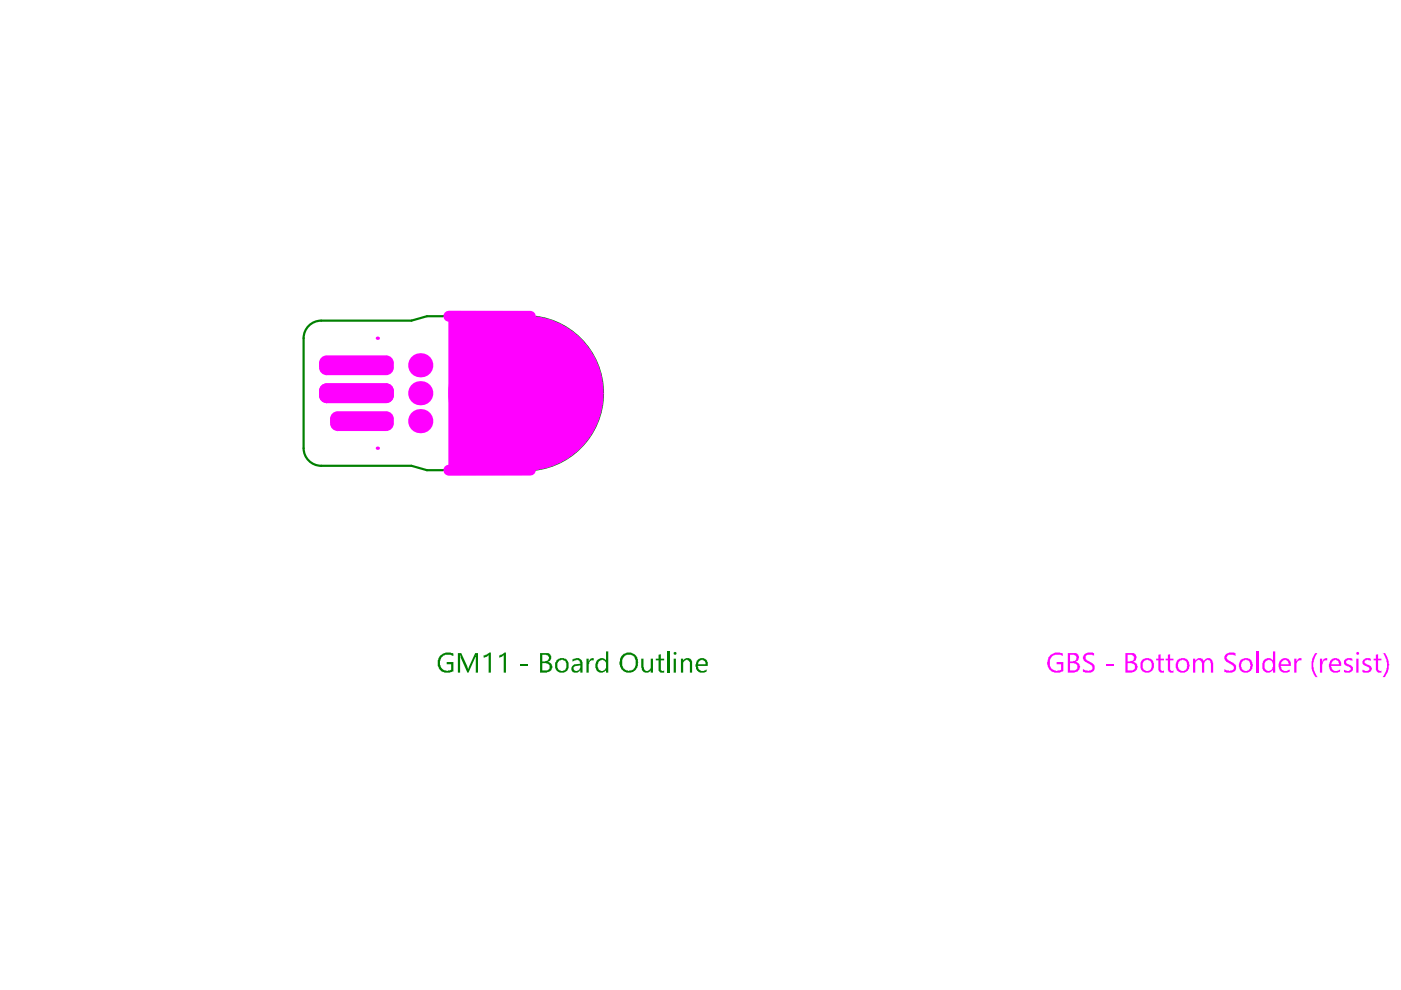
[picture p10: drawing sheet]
<svg xmlns="http://www.w3.org/2000/svg" width="297mm" height="210mm" viewBox="0 0 297 210" stroke-linecap="round" stroke-linejoin="round" font-family="sans-serif">
<path d="M64.4 71.7v23.3M111.5 67h-21l-3.3 1h-19.1M68.1 98.8h19.1l3.3 .9h21" fill="none" stroke="#008000" stroke-width=".47"/>
<g fill="#008000">
<path d="M93.2 139.2a2.4 2.4 0 0 1 2.9-.6v.5h-.1a1.76 1.76 0 0 0-2.7 .8 1.76 1.76 0 0 0 1.6 2.4v-.2l.8-.1v-1.2h-1v-.4h1.4v1.9a2.05 2.05 0 0 1-3.3-1.5v-.8z"/>
<path d="M97.1 138.5h.7l1.4 3.3h.1l1.5-3.3h.5v4.1h-.4v-3.5l.1-.2h-.1v.4h-.1l-1.5 3.3h-.2l-1.5-3.7v3.7h-.5z"/>
<path d="M102.5 138.9l.9-.2 .3-.3h.4v4.2h-.5v-3.7l-.7 .5h-.4z"/>
<path d="M105.8 138.9l.8-.2 .3-.3h.4v4.2h-.5v-3.7l-.7 .5h-.3z"/>
<path d="M110.4 140.7h1.6v.4h-1.6z"/>
<path d="M124.3 139.7h.5v.5a.59 .59 0 0 1 .6-.5v-.2h.5v.6l-.1-.1a.48 .48 0 0 0-.7 .4l-.3 .4v1.8h-.5z"/>
<path d="M136 139.7h.4l.1 2.1a.68 .68 0 0 0 .7 .5 .68 .68 0 0 0 .7-.5l.1-.1v-2h.4v2.9h-.4v-.5a1.01 1.01 0 0 1-1.2 .5 1.01 1.01 0 0 1-.7-.9l-.1-.2z"/>
<path d="M139.6 138.8l.5-.1v1h.7v.3h-.7v1.8a.45 .45 0 0 0 .6 .5l.1-.2v.5h-.1a.76 .76 0 0 1-.8-.1 .76 .76 0 0 1-.3-.7v-1.8h-.6v-.3h.6z"/>
<path d="M141.4 138.1h.5v4.5h-.5z"/>
<path d="M144.4 139.7h.4v.4a.99 .99 0 0 1 1.1-.6 .99 .99 0 0 1 .8 .9v2.2h-.4v-1.8a.66 .66 0 0 0-.3-.7 .66 .66 0 0 0-.8 0l-.4 .4v2.1h-.4z"/>
<path d="M115 138.8v1.4l.7-.1a.63 .63 0 0 0 .6-.3 .63 .63 0 0 0-.1-.7l-.4-.3zM115 140.6v1.5h.7a.77 .77 0 0 0 .8-.7 .77 .77 0 0 0-.8-.8zM114.5 138.5h1.3a.93 .93 0 0 1 1 1.3l-.2 .3-.4 .3a.64 .64 0 0 1 .7 .4l.1 .2a1.26 1.26 0 0 1-1.1 1.6h-1.4z"/>
<path d="M118.3 140.4a1.21 1.21 0 0 0 .8 1.9 1.19 1.19 0 0 0 1-.8 1.19 1.19 0 0 0-.3-1.3 .93 .93 0 0 0-1.5 .2zM117.9 140h.2a1.43 1.43 0 0 1 1.4-.5 1.43 1.43 0 0 1 1 1.1 1.53 1.53 0 0 1-1.5 2 1.46 1.46 0 0 1-1.3-.8 1.46 1.46 0 0 1 .2-1.6z"/>
<path d="M121.6 141.4a.62 .62 0 0 0 .2 .7 .62 .62 0 0 0 .8 0l.3-.2 .1-.8-1 .1zM121.4 139.8h.1a1.42 1.42 0 0 1 1.9 .2l.1 2.6h-.5v-.5a1.16 1.16 0 0 1-1.7 .2 1.01 1.01 0 0 1 .8-1.5l.9-.1-.1-.3a.48 .48 0 0 0-.7-.4l-.8 .2z"/>
<path d="M126.5 140.1a1.22 1.22 0 0 1 2-.1v-1.9h.5v4.5h-.5v-.6v.1a1.19 1.19 0 0 1-1.2 .5 1.19 1.19 0 0 1-.9-.9h-.2v-1zM126.9 140.2a1.42 1.42 0 0 0 .3 1.9 .93 .93 0 0 0 1.3-.9v-.4a.77 .77 0 0 0-.4-.8 .77 .77 0 0 0-.9 .1z"/>
<path d="M132.4 139.1a2.1 2.1 0 0 0 .4 3 1.49 1.49 0 0 0 2-1.3v-.3a1.46 1.46 0 0 0-.9-1.6l-1-.1zM131.7 139.2a2.01 2.01 0 0 1 2.5-.6 2.01 2.01 0 0 1 1 2.4 1.97 1.97 0 0 1-2.4 1.6 1.97 1.97 0 0 1-1.3-2.6z"/>
<path d="M142.8 138.6a.35 .35 0 0 1 .7 0 .35 .35 0 0 1-.7 0zM142.8 139.7h.5v2.9h-.5z"/>
<path d="M148.2 140.2l-.3 .6h1.7a.74 .74 0 0 0-.4-.8 .74 .74 0 0 0-.9 .2zM147.7 140.1l.1-.1a1.27 1.27 0 0 1 2.1 .2l.2 1h-2.2a1.03 1.03 0 0 0 .6 .9 1.03 1.03 0 0 0 1.1-.1l.2-.1v.5a1.5 1.5 0 0 1-1.6 .1 1.5 1.5 0 0 1-.7-1.4z"/>
</g>
<path d="M68.1 68a3.7 3.7 0 0 0-3.7 3.7M111.5 67.1a16.3 16.3 0 0 1 16.3 16.3 16.3 16.3 0 0 1-16.3 16.3M64.4 95a3.7 3.7 0 0 0 3.7 3.8" fill="none" stroke="#008000" stroke-width=".47"/>
<g fill="#f0f">
<path d="M95.2 68h17.2v30.7h-17.2z"/>
<circle cx="111.5" cy="83.3" r="16.4"/>
</g>
<path d="M95.2 67l17.2 .1M112.4 99.7h-17.2" fill="none" stroke="#f0f" stroke-width="2.3"/>
<path d="M95.2 67v32.7" fill="none" stroke="#f0f" stroke-width=".21"/>
<path d="M112.4 67.1v32.6" fill="none" stroke="#f0f" stroke-width=".47"/>
<g fill="#f0f">
<path d="M222.6 138.9a2.7 2.7 0 0 1 2.4-.4l.3 .1v.5a2.27 2.27 0 0 0-2.2 .1 1.84 1.84 0 0 0 .8 3.1l1.1-.3v-1.2h-1v-.4h1.4v1.9a2.11 2.11 0 0 1-3.3-1.1v-.1a2.69 2.69 0 0 1 .5-2.2z"/>
<path d="M229.7 138.9l.1-.1a2.03 2.03 0 0 1 2.2-.3v.6l-.2-.2a2.04 2.04 0 0 0-1.6 .2v.7l.9 .6a1.17 1.17 0 0 1 1 1.4 1.17 1.17 0 0 1-1.6 .8l-.8-.1-.1-.7a1.79 1.79 0 0 0 1.9 .2l.1-.2a1.2 1.2 0 0 0-1.1-1.2 1.52 1.52 0 0 1-.9-1.4h.1z"/>
<path d="M234.5 140.7h1.6v.4h-1.6z"/>
<path d="M245.6 138.8l.5-.1v1h.7v.3h-.7v1.8a.45 .45 0 0 0 .6 .5l.1-.2v.4a.77 .77 0 0 1-.8 0 .77 .77 0 0 1-.4-.7v-1.8h-.5v-.3h.5z"/>
<path d="M247.6 138.8l.5-.1v1h.7v.3h-.7v1.8a.45 .45 0 0 0 .6 .5l.1-.2v.4a.77 .77 0 0 1-.8 0 .77 .77 0 0 1-.4-.7v-1.8h-.5v-.3h.5z"/>
<path d="M252.9 139.7h.5v.4a1.06 1.06 0 0 1 1.4-.4l.4 .4a.99 .99 0 0 1 1-.6 .99 .99 0 0 1 .9 .9l.1 .1v2.1h-.5v-2h-.1a.61 .61 0 0 0-.6-.7l-.1 .1a.42 .42 0 0 0-.5 .5h-.1v2.1h-.5v-2.1l-.2-.4a.59 .59 0 0 0-.9 0l-.3 .4v2.1h-.5z"/>
<path d="M259.7 138.9l.1-.1a2.03 2.03 0 0 1 2.2-.3v.6a2.04 2.04 0 0 0-1.7-.2 .83 .83 0 0 0 .6 1.3l.2 .2a1.2 1.2 0 0 1 .9 1.6 1.98 1.98 0 0 1-2.1 .6v-.1h-.3v-.7a1.94 1.94 0 0 0 1.9 .2v-.1a.5 .5 0 0 0-.3-.8l-.3-.4a1.43 1.43 0 0 1-1.3-1.3z"/>
<path d="M266.3 138.1h.5v4.5h-.5z"/>
<path d="M274.4 139.7h.5v.5l.1-.2a.96 .96 0 0 1 .9-.5v.6a.72 .72 0 0 0-.7 .1 .72 .72 0 0 0-.3 .6v1.8h-.5z"/>
<path d="M278.7 138.7l.2-.2h.5l-.3 .3a3.8 3.8 0 0 0 .3 4.8h-.5l-.4-.6a4.5 4.5 0 0 1 .2-4.3z"/>
<path d="M279.9 139.7h.4v.5h.1l.3-.5 .7-.2v.6l-.1-.1a.68 .68 0 0 0-.9 .8h-.1v1.8h-.4z"/>
<path d="M285 140a1.41 1.41 0 0 1 1.7-.3v.4l-.8-.2a.48 .48 0 0 0-.5 .5 .48 .48 0 0 0 .6 .4v.2a.83 .83 0 0 1 .9 .8 .83 .83 0 0 1-1 .8l-.9-.1v-.6a.88 .88 0 0 0 1.4 0 .61 .61 0 0 0-.7-.6l-.3-.2a.73 .73 0 0 1-.4-1.1z"/>
<path d="M289 139.9l.6-.4 1 .2v.4l-.3-.1a.73 .73 0 0 0-1 .1v.5l.6 .4a.85 .85 0 0 1 1 .9 .85 .85 0 0 1-1.1 .7l-.9-.1v-.6a.93 .93 0 0 0 1.5-.1l-.5-.5a1.03 1.03 0 0 1-1-1.2h.1z"/>
<path d="M291.7 138.8l.5-.1v1h.7v.3h-.7v1.8a.42 .42 0 0 0 .2 .4 .42 .42 0 0 0 .5-.1v.5h-.1a.84 .84 0 0 1-1.1-.8v-1.8h-.5v-.3h.5z"/>
<path d="M293.1 138.5h.6v.2l.5 .7 .4 1.4-.2 .4a3.9 3.9 0 0 1-.8 2.4h-.5l.3-.3a4.1 4.1 0 0 0 0-4.6z"/>
<path d="M226.9 138.8v1.4l.7-.1a.64 .64 0 0 0 .6-.4 .64 .64 0 0 0-.3-.8zM226.9 140.6v1.5h.7a.77 .77 0 0 0 .8-.7 .77 .77 0 0 0-.8-.8zM226.4 138.5h1.2a.97 .97 0 0 1 1 .4 .97 .97 0 0 1-.1 1.1l-.4 .4a.64 .64 0 0 1 .7 .4h.1v.3a1.21 1.21 0 0 1-1.3 1.5h-1.2z"/>
<path d="M239.1 138.8v1.4l.7-.1a.64 .64 0 0 0 .6-.4 .64 .64 0 0 0-.3-.8zM239.1 140.6v1.5h.7a.77 .77 0 0 0 .8-.7 .77 .77 0 0 0-.8-.8zM238.6 138.5h1.2a.97 .97 0 0 1 1 .4 .97 .97 0 0 1-.1 1.1l-.4 .4a.64 .64 0 0 1 .7 .4l.1 .2a1.25 1.25 0 0 1-1.1 1.6h-1.4z"/>
<path d="M242.4 140.4a1.23 1.23 0 0 0 .7 1.9h.1a1.06 1.06 0 0 0 1-1.3 .96 .96 0 0 0-.7-1.1 .96 .96 0 0 0-1.1 .5zM242 140a1.54 1.54 0 0 1 2.5 .4 1.5 1.5 0 0 1-1.3 2.2 1.5 1.5 0 0 1-1.3-2.2z"/>
<path d="M249.9 140.4a1.61 1.61 0 0 0 .2 1.6 1 1 0 0 0 1.2 0 1 1 0 0 0 .3-1.2v-.2a.94 .94 0 0 0-1.4-.5zM249.6 139.9a1.75 1.75 0 0 1 2.3 .1l.1 .2a1.55 1.55 0 0 1-.1 1.9 1.55 1.55 0 0 1-1.8 .4 .59 .59 0 0 1-.6-.6 1.88 1.88 0 0 1 .1-2z"/>
<path d="M263.3 140.4a1.61 1.61 0 0 0 .2 1.6 .91 .91 0 0 0 1.4-.2l.1-.3a1.17 1.17 0 0 0-1-1.6zM263 139.9a1.74 1.74 0 0 1 2.4 .2v.1a1.55 1.55 0 0 1-.1 1.9 1.55 1.55 0 0 1-1.8 .4h-.1a1.8 1.8 0 0 1-.6-2z"/>
<path d="M267.9 140l.1-.1a1.3 1.3 0 0 1 1.9 .1v-1.9h.5v4.5h-.5v-.6a1.26 1.26 0 0 1-1.6 .5 1.26 1.26 0 0 1-.7-1.5zM268.2 140.4v.1a1.3 1.3 0 0 0 .4 1.6 .83 .83 0 0 0 1.2-.7h.1v-.6a.89 .89 0 0 0-.6-.8 .89 .89 0 0 0-.9 .2z"/>
<path d="M271.7 140.4l-.1 .4h1.6v-.1a.73 .73 0 0 0-.5-.7 .73 .73 0 0 0-.8 .2zM271.3 140.1a1.66 1.66 0 0 1 1.8-.4l.5 .4 .1 1.1h-2.1a.98 .98 0 0 0 1.4 .9l.5-.2v.5a1.56 1.56 0 0 1-2-.2 1.56 1.56 0 0 1-.3-1.8z"/>
<path d="M282.5 140.2l-.3 .6h1.7v-.1a.79 .79 0 0 0-.5-.7 .79 .79 0 0 0-.8 .1zM282 140.1a1.66 1.66 0 0 1 1.8-.4l.4 .4 .2 1.1h-2.2a1.09 1.09 0 0 0 .7 1 1.09 1.09 0 0 0 1.1-.2l.1-.1v.5a1.49 1.49 0 0 1-1.9-.1 1.49 1.49 0 0 1-.2-1.9z"/>
<path d="M287.5 138.6a.35 .35 0 0 1 .7 0 .35 .35 0 0 1-.7 0zM287.6 139.7h.4v2.9h-.4z"/>
</g>
<circle cx="111.5" cy="83.4" r="16.3" fill="none" stroke="#f0f" stroke-width=".23"/>
<g fill="#f0f">
<path d="M67.6 82.9h1.7zM68.1 81.8l.7-.5h.5v1.6h-1.7l.1-.4z"/>
<path d="M69.3 83.8v1.7zM67.6 83.8h1.7v1.7a1.64 1.64 0 0 1-1.7-1.7z"/>
<path d="M81.9 83.8h1.6zM81.9 83.8h1.6a1.64 1.64 0 0 1-1.6 1.7z"/>
<path d="M81.9 81.3v1.6zM81.9 81.3a1.64 1.64 0 0 1 1.6 1.6h-1.6z"/>
<path d="M70 88.8h1.6zM70.5 87.7l.7-.4 .4-.1v1.6h-1.6v-.4z"/>
<path d="M71.6 89.8v1.6zM70 89.8h1.6v1.6a1.64 1.64 0 0 1-1.6-1.6z"/>
<path d="M81.9 89.8h1.6zM81.9 89.8h1.6a1.64 1.64 0 0 1-1.6 1.6z"/>
<path d="M81.9 87.2v1.6zM81.9 87.2a1.64 1.64 0 0 1 1.6 1.6h-1.6z"/>
<path d="M67.6 77h1.7zM68.1 75.8l.7-.4 .5-.1v1.7h-1.7l.1-.4z"/>
<path d="M69.3 77.9v1.6zM67.6 77.9h1.7v1.6a1.64 1.64 0 0 1-1.7-1.6z"/>
<path d="M81.9 77.9h1.6zM81.9 77.9h1.6a1.64 1.64 0 0 1-1.6 1.6z"/>
<path d="M81.9 75.3v1.7zM81.9 75.3a1.64 1.64 0 0 1 1.6 1.7h-1.6z"/>
<path d="M67.6 82.9h1.7zM68.1 81.8l.7-.5h.5v1.6h-1.7l.1-.4z"/>
<path d="M69.3 83.8v1.7zM67.6 83.8h1.7v1.7a1.64 1.64 0 0 1-1.7-1.7z"/>
<path d="M81.9 83.8h1.6zM81.9 83.8h1.6a1.64 1.64 0 0 1-1.6 1.7z"/>
<path d="M81.9 81.3v1.6zM81.9 81.3a1.64 1.64 0 0 1 1.6 1.6h-1.6z"/>
<circle cx="89.1" cy="89.3" r="2.57"/>
<circle cx="80" cy="95" r=".35"/>
<circle cx="80" cy="71.7" r=".35"/>
<circle cx="89.1" cy="77.4" r="2.57"/>
<circle cx="89.1" cy="83.4" r="2.57"/>
<circle cx="103.7" cy="81.5" r="1.17"/>
<circle cx="103.7" cy="85.2" r="1.17"/>
<circle cx="124.3" cy="91.2" r="1.17"/>
<circle cx="122.3" cy="93.9" r="1.17"/>
<circle cx="120" cy="75.4" r="1.17"/>
<circle cx="117.9" cy="73.6" r="1.17"/>
<circle cx="111.5" cy="83.4" r=".35"/>
<circle cx="104.6" cy="79.3" r=".82"/>
<circle cx="104.6" cy="87.3" r=".82"/>
<circle cx="125.4" cy="89.3" r=".82"/>
<circle cx="120.6" cy="95.4" r=".82"/>
<circle cx="116.1" cy="72.7" r=".82"/>
<circle cx="121.4" cy="77.3" r=".82"/>
</g>
<g fill="#f0f">
<path d="M67.6 82.9l1.7-1.6h12.6l1.6 1.6v.9l-1.6 1.7h-12.6l-1.7-1.7z" fill-rule="evenodd"/>
<path d="M70 88.8l1.6-1.6h10.3l1.6 1.6v1l-1.6 1.6h-10.3l-1.6-1.6z" fill-rule="evenodd"/>
<path d="M67.6 77l1.7-1.7h12.6l1.6 1.7v.9l-1.6 1.6h-12.6l-1.7-1.6z" fill-rule="evenodd"/>
<path d="M67.6 82.9l1.7-1.6h12.6l1.6 1.6v.9l-1.6 1.7h-12.6l-1.7-1.7z" fill-rule="evenodd"/>
</g>
</svg>
